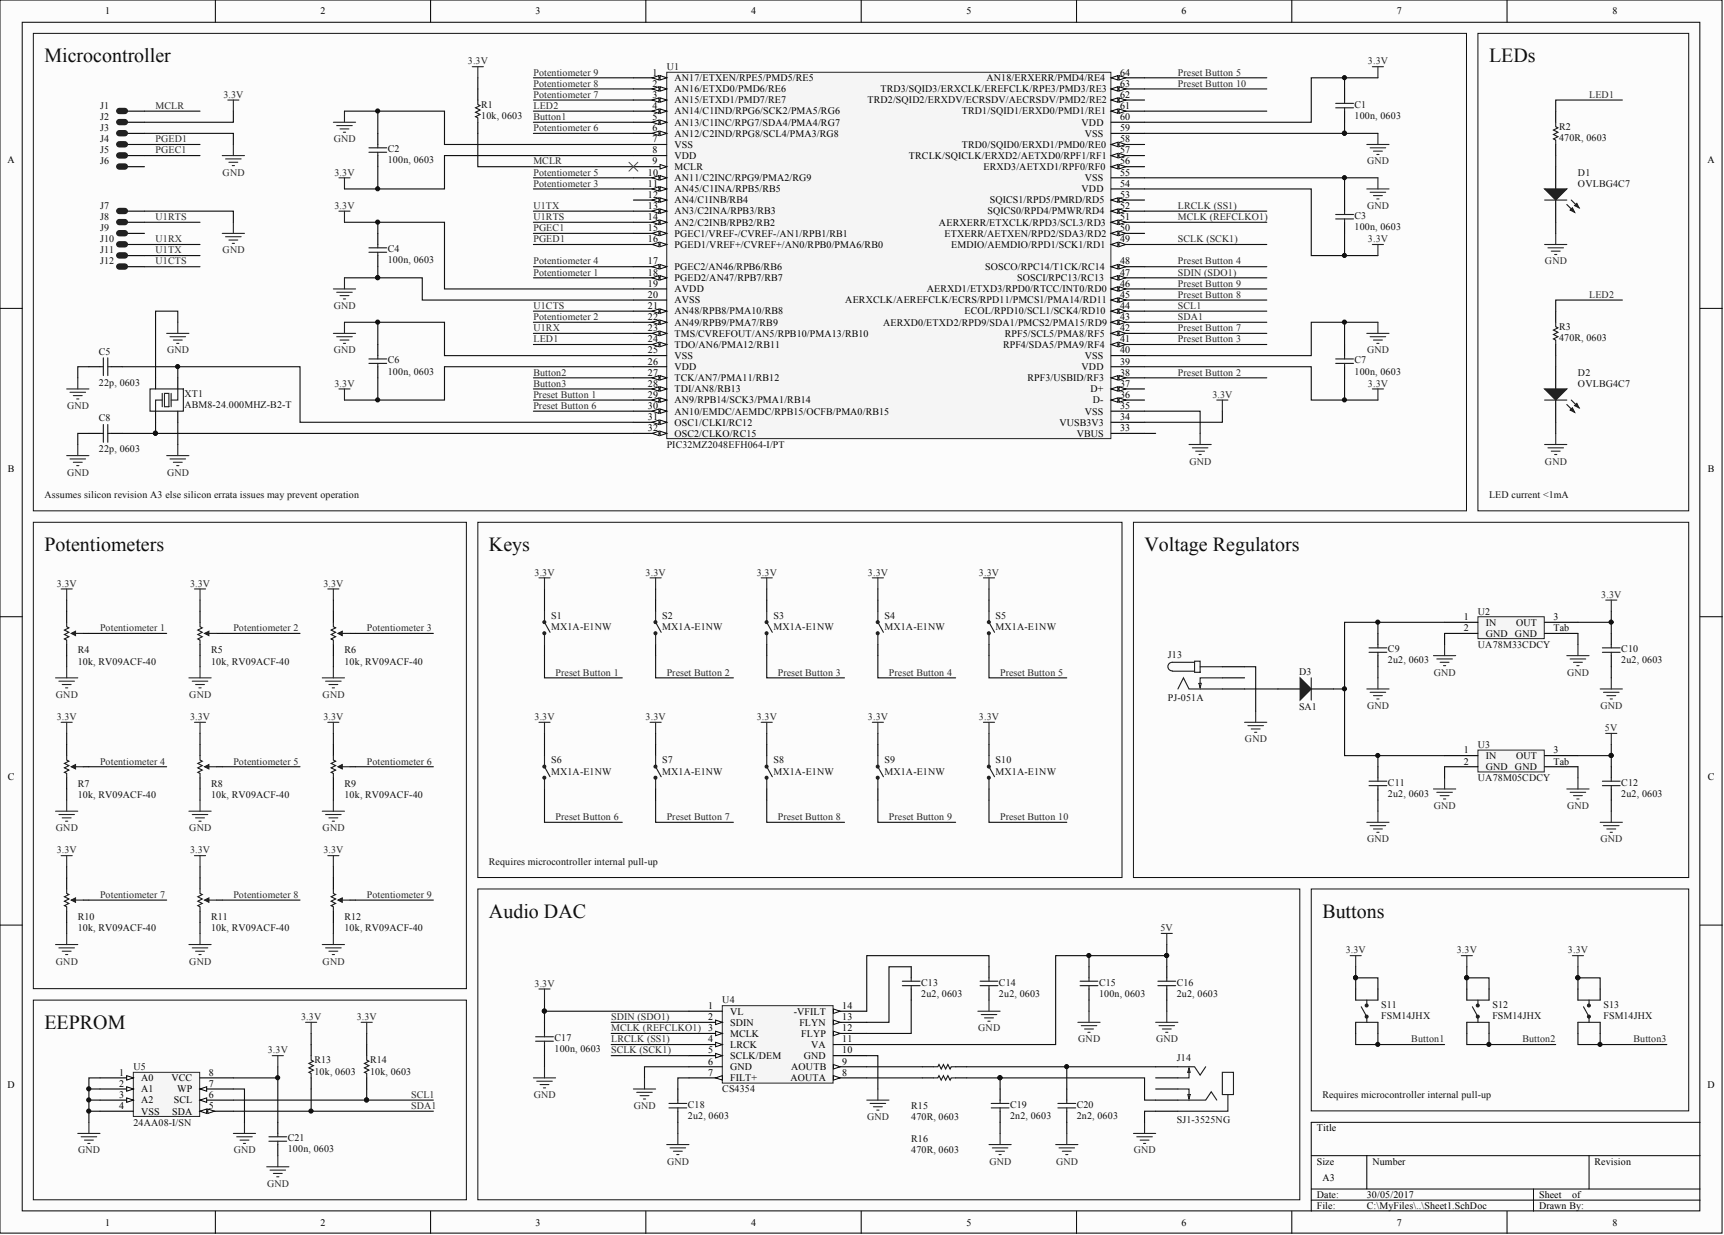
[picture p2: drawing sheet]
<svg xmlns="http://www.w3.org/2000/svg" width="393mm" height="282mm" viewBox="0 0 393 282" stroke-linecap="round" stroke-linejoin="round" font-family="sans-serif">
<defs><g id="words">
<g font-size="4.6" fill="#0e0e0e">
<text x="10.1" y="14.2">Microcontroller</text>
<text x="339.7" y="14.2">LEDs</text>
<text x="10.1" y="125.8">Potentiometers</text>
<text x="111.6" y="125.8">Keys</text>
<text x="261.1" y="125.8">Voltage Regulators</text>
<text x="111.6" y="209.5">Audio DAC</text>
<text x="301.7" y="209.5">Buttons</text>
<text x="10.1" y="234.9">EEPROM</text>
</g>
<g font-size="2.3">
<text x="24" y="3.3">1</text>
<text x="73.1" y="3.3">2</text>
<text x="122.2" y="3.3">3</text>
<text x="171.4" y="3.3">4</text>
<text x="220.5" y="3.3">5</text>
<text x="269.6" y="3.3">6</text>
<text x="318.7" y="3.3">7</text>
<text x="367.9" y="3.3">8</text>
<text x="148.9" y="17.3">1</text>
<text x="255.6" y="17.3">64</text>
<text x="148.9" y="19.8">2</text>
<text x="148.9" y="22.3">3</text>
<text x="153.9" y="18.5">AN17/ETXEN/RPE5/PMD5/RE5</text>
<text x="153.9" y="21.1">AN16/ETXD0/PMD6/RE6</text>
<text x="153.9" y="23.6">AN15/ETXD1/PMD7/RE7</text>
<text x="197.9" y="23.6">TRD2/SQID2/ERXDV/ECRSDV/AECRSDV/PMD2/RE2</text>
<text x="200.9" y="21.1">TRD3/SQID3/ERXCLK/EREFCLK/RPE3/PMD3/RE3</text>
<text x="225.1" y="18.5">AN18/ERXERR/PMD4/RE4</text>
<text x="255.6" y="22.3">62</text>
<text x="255.6" y="19.8">63</text>
<text x="148.9" y="24.9">4</text>
<text x="148.9" y="27.4">5</text>
<text x="148.9" y="29.9">6</text>
<text x="153.9" y="26.1">AN14/C1IND/RPG6/SCK2/PMA5/RG6</text>
<text x="153.9" y="28.7">AN13/C1INC/RPG7/SDA4/PMA4/RG7</text>
<text x="219.5" y="26.1">TRD1/SQID1/ERXD0/PMD1/RE1</text>
<text x="246.8" y="28.7">VDD</text>
<text x="255.6" y="29.9">59</text>
<text x="255.6" y="27.4">60</text>
<text x="255.6" y="24.9">61</text>
<text x="148.9" y="32.5">7</text>
<text x="148.9" y="35">8</text>
<text x="153.9" y="31.2">AN12/C2IND/RPG8/SCL4/PMA3/RG8</text>
<text x="153.9" y="33.7">VSS</text>
<text x="219.5" y="33.7">TRD0/SQID0/ERXD1/PMD0/RE0</text>
<text x="247.5" y="31.2">VSS</text>
<text x="255.6" y="35">57</text>
<text x="255.6" y="32.5">58</text>
<text x="1.7" y="37.2">A</text>
<text x="147.8" y="40.1">10</text>
<text x="148.9" y="37.5">9</text>
<text x="153.9" y="36.3">VDD</text>
<text x="153.9" y="38.8">MCLR</text>
<text x="153.9" y="41.3">AN11/C2INC/RPG9/PMA2/RG9</text>
<text x="207.4" y="36.3">TRCLK/SQICLK/ERXD2/AETXD0/RPF1/RF1</text>
<text x="224.4" y="38.8">ERXD3/AETXD1/RPF0/RF0</text>
<text x="247.5" y="41.3">VSS</text>
<text x="255.6" y="40.1">55</text>
<text x="255.6" y="37.5">56</text>
<text x="389.6" y="37.2">A</text>
<text x="147.8" y="42.6">11</text>
<text x="147.8" y="45.2">12</text>
<text x="147.8" y="47.7">13</text>
<text x="153.9" y="43.9">AN45/C1INA/RPB5/RB5</text>
<text x="153.9" y="46.4">AN4/C1INB/RB4</text>
<text x="225.8" y="46.4">SQICS1/RPD5/PMRD/RD5</text>
<text x="246.8" y="43.9">VDD</text>
<text x="255.6" y="47.7">52</text>
<text x="255.6" y="45.2">53</text>
<text x="255.6" y="42.6">54</text>
<text x="147.8" y="50.2">14</text>
<text x="147.8" y="52.8">15</text>
<text x="153.9" y="49">AN3/C2INA/RPB3/RB3</text>
<text x="153.9" y="51.5">AN2/C2INB/RPB2/RB2</text>
<text x="214.2" y="51.5">AERXERR/ETXCLK/RPD3/SCL3/RD3</text>
<text x="225.3" y="49">SQICS0/RPD4/PMWR/RD4</text>
<text x="255.6" y="52.8">50</text>
<text x="255.6" y="50.2">51</text>
<text x="147.8" y="55.3">16</text>
<text x="153.9" y="54">PGEC1/VREF-/CVREF-/AN1/RPB1/RB1</text>
<text x="153.9" y="56.6">PGED1/VREF+/CVREF+/AN0/RPB0/PMA6/RB0</text>
<text x="215.5" y="54">ETXERR/AETXEN/RPD2/SDA3/RD2</text>
<text x="217" y="56.6">EMDIO/AEMDIO/RPD1/SCK1/RD1</text>
<text x="255.6" y="55.3">49</text>
<text x="147.8" y="60.4">17</text>
<text x="147.8" y="62.9">18</text>
<text x="147.8" y="65.4">19</text>
<text x="153.9" y="61.6">PGEC2/AN46/RPB6/RB6</text>
<text x="153.9" y="64.2">PGED2/AN47/RPB7/RB7</text>
<text x="224.8" y="61.6">SOSCO/RPC14/T1CK/RC14</text>
<text x="232.1" y="64.2">SOSCI/RPC13/RC13</text>
<text x="255.6" y="65.4">46</text>
<text x="255.6" y="62.9">47</text>
<text x="255.6" y="60.4">48</text>
<text x="147.8" y="68">20</text>
<text x="147.8" y="70.5">21</text>
<text x="153.9" y="66.7">AVDD</text>
<text x="153.9" y="69.2">AVSS</text>
<text x="153.9" y="71.8">AN48/RPB8/PMA10/RB8</text>
<text x="192.9" y="69.2">AERXCLK/AEREFCLK/ECRS/RPD11/PMCS1/PMA14/RD11</text>
<text x="211.4" y="66.7">AERXD1/ETXD3/RPD0/RTCC/INT0/RD0</text>
<text x="220.1" y="71.8">ECOL/RPD10/SCL1/SCK4/RD10</text>
<text x="255.6" y="70.5">44</text>
<text x="255.6" y="68">45</text>
<text x="147.8" y="73">22</text>
<text x="147.8" y="75.6">23</text>
<text x="153.9" y="74.3">AN49/RPB9/PMA7/RB9</text>
<text x="153.9" y="76.9">TMS/CVREFOUT/AN5/RPB10/PMA13/RB10</text>
<text x="201.5" y="74.3">AERXD0/ETXD2/RPD9/SDA1/PMCS2/PMA15/RD9</text>
<text x="229.3" y="76.9">RPF5/SCL5/PMA8/RF5</text>
<text x="255.6" y="75.6">42</text>
<text x="255.6" y="73">43</text>
<text x="147.8" y="78.1">24</text>
<text x="147.8" y="80.7">25</text>
<text x="147.8" y="83.2">26</text>
<text x="153.9" y="79.4">TDO/AN6/PMA12/RB11</text>
<text x="153.9" y="81.9">VSS</text>
<text x="228.9" y="79.4">RPF4/SDA5/PMA9/RF4</text>
<text x="247.5" y="81.9">VSS</text>
<text x="255.6" y="83.2">39</text>
<text x="255.6" y="80.7">40</text>
<text x="255.6" y="78.1">41</text>
<text x="147.8" y="85.7">27</text>
<text x="147.8" y="88.3">28</text>
<text x="153.9" y="84.5">VDD</text>
<text x="153.9" y="87">TCK/AN7/PMA11/RB12</text>
<text x="153.9" y="89.5">TDI/AN8/RB13</text>
<text x="234.4" y="87">RPF3/USBID/RF3</text>
<text x="246.8" y="84.5">VDD</text>
<text x="248.8" y="89.5">D+</text>
<text x="255.6" y="88.3">37</text>
<text x="255.6" y="85.7">38</text>
<text x="147.8" y="90.8">29</text>
<text x="147.8" y="93.3">30</text>
<text x="147.8" y="95.9">31</text>
<text x="153.9" y="92.1">AN9/RPB14/SCK3/PMA1/RB14</text>
<text x="153.9" y="94.6">AN10/EMDC/AEMDC/RPB15/OCFB/PMA0/RB15</text>
<text x="247.5" y="94.6">VSS</text>
<text x="249.3" y="92.1">D-</text>
<text x="255.6" y="95.9">34</text>
<text x="255.6" y="93.3">35</text>
<text x="255.6" y="90.8">36</text>
<text x="147.8" y="98.4">32</text>
<text x="153.9" y="97.1">OSC1/CLKI/RC12</text>
<text x="153.9" y="99.7">OSC2/CLKO/RC15</text>
<text x="241.7" y="97.1">VUSB3V3</text>
<text x="245.7" y="99.7">VBUS</text>
<text x="255.6" y="98.4">33</text>
<text x="1.8" y="107.6">B</text>
<text x="389.7" y="107.6">B</text>
<text x="334" y="141.5">1</text>
<text x="339" y="142.8">IN</text>
<text x="345.9" y="142.8">OUT</text>
<text x="354.4" y="141.5">3</text>
<text x="334" y="144.1">2</text>
<text x="339" y="145.3">GND</text>
<text x="345.7" y="145.3">GND</text>
<text x="354.4" y="144.1">Tab</text>
<text x="334" y="172">1</text>
<text x="339" y="173.2">IN</text>
<text x="345.9" y="173.2">OUT</text>
<text x="354.4" y="172">3</text>
<text x="1.8" y="178">C</text>
<text x="334" y="174.5">2</text>
<text x="339" y="175.8">GND</text>
<text x="345.7" y="175.8">GND</text>
<text x="354.4" y="174.5">Tab</text>
<text x="389.7" y="178">C</text>
<text x="161.6" y="230.3">1</text>
<text x="161.6" y="232.8">2</text>
<text x="166.6" y="231.6">VL</text>
<text x="181.1" y="231.6">-VFILT</text>
<text x="192.2" y="232.8">13</text>
<text x="192.2" y="230.3">14</text>
<text x="161.6" y="235.4">3</text>
<text x="161.6" y="237.9">4</text>
<text x="166.6" y="234.1">SDIN</text>
<text x="166.6" y="236.6">MCLK</text>
<text x="166.6" y="239.2">LRCK</text>
<text x="182.4" y="234.1">FLYN</text>
<text x="182.8" y="236.6">FLYP</text>
<text x="185.1" y="239.2">VA</text>
<text x="192.2" y="237.9">11</text>
<text x="192.2" y="235.4">12</text>
<text x="27.2" y="245.5">1</text>
<text x="47.7" y="245.5">8</text>
<text x="161.6" y="240.4">5</text>
<text x="161.6" y="243">6</text>
<text x="161.6" y="245.5">7</text>
<text x="166.6" y="241.7">SCLK/DEM</text>
<text x="166.6" y="244.2">GND</text>
<text x="180.5" y="244.2">AOUTB</text>
<text x="183.4" y="241.7">GND</text>
<text x="192.2" y="245.5">8</text>
<text x="192.2" y="243">9</text>
<text x="192.2" y="240.4">10</text>
<text x="1.7" y="248.4">D</text>
<text x="27.2" y="248">2</text>
<text x="27.2" y="250.6">3</text>
<text x="32.2" y="246.8">A0</text>
<text x="32.2" y="249.3">A1</text>
<text x="32.2" y="251.8">A2</text>
<text x="39.1" y="246.8">VCC</text>
<text x="39.6" y="251.8">SCL</text>
<text x="40.4" y="249.3">WP</text>
<text x="47.7" y="250.6">6</text>
<text x="47.7" y="248">7</text>
<text x="166.6" y="246.8">FILT+</text>
<text x="180.3" y="246.8">AOUTA</text>
<text x="389.6" y="248.4">D</text>
<text x="27.2" y="253.1">4</text>
<text x="32.2" y="254.4">VSS</text>
<text x="39.3" y="254.4">SDA</text>
<text x="47.7" y="253.1">5</text>
<text x="300.4" y="258.2">Title</text>
<text x="300.4" y="265.8">Size</text>
<text x="301.7" y="269.6">A3</text>
<text x="313.1" y="265.8">Number</text>
<text x="363.8" y="265.8">Revision</text>
<text x="300.4" y="273.4">Date:</text>
<text x="300.4" y="275.9">File:</text>
<text x="311.8" y="273.4">30/05/2017</text>
<text x="311.8" y="275.9">C:\MyFiles\..\Sheet1.SchDoc</text>
<text x="351.1" y="273.4">Sheet</text>
<text x="351.1" y="275.9">Drawn By:</text>
<text x="358.7" y="273.4">of</text>
<text x="24" y="279.7">1</text>
<text x="73.1" y="279.7">2</text>
<text x="122.2" y="279.7">3</text>
<text x="171.4" y="279.7">4</text>
<text x="220.5" y="279.7">5</text>
<text x="269.6" y="279.7">6</text>
<text x="318.7" y="279.7">7</text>
<text x="367.9" y="279.7">8</text>
</g>
<g font-size="2.3" fill="#262626">
<text x="106.7" y="14.7">3.3V</text>
<text x="121.7" y="17.3">Potentiometer 9</text>
<text x="268.7" y="17.3">Preset Button 5</text>
<text x="312.1" y="14.7">3.3V</text>
<text x="51" y="22.3">3.3V</text>
<text x="121.7" y="19.8">Potentiometer 8</text>
<text x="121.7" y="22.3">Potentiometer 7</text>
<text x="268.7" y="19.8">Preset Button 10</text>
<text x="362.6" y="22.3">LED1</text>
<text x="35.5" y="24.9">MCLR</text>
<text x="121.7" y="29.9">Potentiometer 6</text>
<text x="121.7" y="24.9">LED2</text>
<text x="121.7" y="27.4">Button1</text>
<text x="35.5" y="32.5">PGED1</text>
<text x="35.5" y="35">PGEC1</text>
<text x="76.1" y="32.5">GND</text>
<text x="50.8" y="40.1">GND</text>
<text x="76.3" y="40.1">3.3V</text>
<text x="121.7" y="40.1">Potentiometer 5</text>
<text x="121.7" y="37.5">MCLR</text>
<text x="311.9" y="37.5">GND</text>
<text x="76.3" y="47.7">3.3V</text>
<text x="121.7" y="42.6">Potentiometer 3</text>
<text x="121.7" y="47.7">U1TX</text>
<text x="268.7" y="47.7">LRCLK (SS1)</text>
<text x="311.9" y="47.7">GND</text>
<text x="35.5" y="50.2">U1RTS</text>
<text x="121.7" y="52.8">PGEC1</text>
<text x="121.7" y="50.2">U1RTS</text>
<text x="268.7" y="50.2">MCLK (REFCLKO1)</text>
<text x="35.5" y="55.3">U1RX</text>
<text x="35.5" y="57.8">U1TX</text>
<text x="50.8" y="57.8">GND</text>
<text x="121.7" y="55.3">PGED1</text>
<text x="268.7" y="55.3">SCLK (SCK1)</text>
<text x="312.1" y="55.3">3.3V</text>
<text x="35.5" y="60.4">U1CTS</text>
<text x="121.7" y="60.4">Potentiometer 4</text>
<text x="121.7" y="62.9">Potentiometer 1</text>
<text x="268.7" y="62.9">SDIN (SDO1)</text>
<text x="268.7" y="60.4">Preset Button 4</text>
<text x="268.7" y="65.4">Preset Button 9</text>
<text x="352.5" y="60.4">GND</text>
<text x="76.1" y="70.5">GND</text>
<text x="121.7" y="70.5">U1CTS</text>
<text x="268.7" y="70.5">SCL1</text>
<text x="268.7" y="68">Preset Button 8</text>
<text x="362.6" y="68">LED2</text>
<text x="121.7" y="73">Potentiometer 2</text>
<text x="121.7" y="75.6">U1RX</text>
<text x="268.7" y="73">SDA1</text>
<text x="268.7" y="75.6">Preset Button 7</text>
<text x="38.1" y="80.7">GND</text>
<text x="76.1" y="80.7">GND</text>
<text x="121.7" y="78.1">LED1</text>
<text x="268.7" y="78.1">Preset Button 3</text>
<text x="311.9" y="80.7">GND</text>
<text x="76.3" y="88.3">3.3V</text>
<text x="121.7" y="88.3">Button3</text>
<text x="121.7" y="85.7">Button2</text>
<text x="268.7" y="85.7">Preset Button 2</text>
<text x="312.1" y="88.3">3.3V</text>
<text x="15.3" y="93.3">GND</text>
<text x="121.7" y="93.3">Preset Button 6</text>
<text x="121.7" y="90.8">Preset Button 1</text>
<text x="276.6" y="90.8">3.3V</text>
<text x="271.4" y="106">GND</text>
<text x="352.5" y="106">GND</text>
<text x="15.3" y="108.6">GND</text>
<text x="38.1" y="108.6">GND</text>
<text x="122" y="131.4">3.3V</text>
<text x="147.3" y="131.4">3.3V</text>
<text x="172.7" y="131.4">3.3V</text>
<text x="198" y="131.4">3.3V</text>
<text x="223.4" y="131.4">3.3V</text>
<text x="12.9" y="133.9">3.3V</text>
<text x="43.4" y="133.9">3.3V</text>
<text x="73.8" y="133.9">3.3V</text>
<text x="365.3" y="136.5">3.3V</text>
<text x="22.8" y="144.1">Potentiometer 1</text>
<text x="53.2" y="144.1">Potentiometer 2</text>
<text x="83.7" y="144.1">Potentiometer 3</text>
<text x="126.8" y="154.2">Preset Button 1</text>
<text x="152.1" y="154.2">Preset Button 2</text>
<text x="177.5" y="154.2">Preset Button 3</text>
<text x="202.8" y="154.2">Preset Button 4</text>
<text x="228.2" y="154.2">Preset Button 5</text>
<text x="327.1" y="154.2">GND</text>
<text x="357.6" y="154.2">GND</text>
<text x="12.8" y="159.3">GND</text>
<text x="43.2" y="159.3">GND</text>
<text x="73.6" y="159.3">GND</text>
<text x="311.9" y="161.8">GND</text>
<text x="365.2" y="161.8">GND</text>
<text x="12.9" y="164.3">3.3V</text>
<text x="43.4" y="164.3">3.3V</text>
<text x="73.8" y="164.3">3.3V</text>
<text x="122" y="164.3">3.3V</text>
<text x="147.3" y="164.3">3.3V</text>
<text x="172.7" y="164.3">3.3V</text>
<text x="198" y="164.3">3.3V</text>
<text x="223.4" y="164.3">3.3V</text>
<text x="366.2" y="166.9">5V</text>
<text x="284" y="169.4">GND</text>
<text x="22.8" y="174.5">Potentiometer 4</text>
<text x="53.2" y="174.5">Potentiometer 5</text>
<text x="83.7" y="174.5">Potentiometer 6</text>
<text x="327.1" y="184.6">GND</text>
<text x="357.6" y="184.6">GND</text>
<text x="12.8" y="189.7">GND</text>
<text x="43.2" y="189.7">GND</text>
<text x="73.6" y="189.7">GND</text>
<text x="126.8" y="187.2">Preset Button 6</text>
<text x="152.1" y="187.2">Preset Button 7</text>
<text x="177.5" y="187.2">Preset Button 8</text>
<text x="202.8" y="187.2">Preset Button 9</text>
<text x="228.2" y="187.2">Preset Button 10</text>
<text x="12.9" y="194.8">3.3V</text>
<text x="43.4" y="194.8">3.3V</text>
<text x="73.8" y="194.8">3.3V</text>
<text x="311.9" y="192.2">GND</text>
<text x="365.2" y="192.2">GND</text>
<text x="22.8" y="204.9">Potentiometer 7</text>
<text x="53.2" y="204.9">Potentiometer 8</text>
<text x="83.7" y="204.9">Potentiometer 9</text>
<text x="264.8" y="212.5">5V</text>
<text x="12.8" y="220.1">GND</text>
<text x="43.2" y="220.1">GND</text>
<text x="73.6" y="220.1">GND</text>
<text x="307" y="217.6">3.3V</text>
<text x="332.4" y="217.6">3.3V</text>
<text x="357.7" y="217.6">3.3V</text>
<text x="122" y="225.2">3.3V</text>
<text x="68.7" y="232.8">3.3V</text>
<text x="81.4" y="232.8">3.3V</text>
<text x="139.4" y="232.8">SDIN (SDO1)</text>
<text x="139.4" y="235.4">MCLK (REFCLKO1)</text>
<text x="139.4" y="237.9">LRCLK (SS1)</text>
<text x="223.2" y="235.4">GND</text>
<text x="246" y="237.9">GND</text>
<text x="263.8" y="237.9">GND</text>
<text x="322" y="237.9">Button1</text>
<text x="347.3" y="237.9">Button2</text>
<text x="372.7" y="237.9">Button3</text>
<text x="61.1" y="240.4">3.3V</text>
<text x="139.4" y="240.4">SCLK (SCK1)</text>
<text x="93.8" y="250.6">SCL1</text>
<text x="121.8" y="250.6">GND</text>
<text x="93.8" y="253.1">SDA1</text>
<text x="144.6" y="253.1">GND</text>
<text x="197.8" y="255.6">GND</text>
<text x="17.8" y="263.3">GND</text>
<text x="53.3" y="263.3">GND</text>
<text x="258.7" y="263.3">GND</text>
<text x="152.2" y="265.8">GND</text>
<text x="225.7" y="265.8">GND</text>
<text x="240.9" y="265.8">GND</text>
<text x="60.9" y="270.9">GND</text>
</g>
<g font-size="2.3" fill="#0e0e0e">
<text x="152.1" y="16">U1</text>
<text x="22.8" y="24.9">J1</text>
<text x="22.8" y="27.4">J2</text>
<text x="22.8" y="29.9">J3</text>
<text x="109.8" y="24.6">R1</text>
<text x="109.8" y="27.1">10k, 0603</text>
<text x="309.1" y="24.6">C1</text>
<text x="309.1" y="27.1">100n, 0603</text>
<text x="355.7" y="29.7">R2</text>
<text x="22.8" y="32.5">J4</text>
<text x="22.8" y="35">J5</text>
<text x="88.5" y="34.8">C2</text>
<text x="355.7" y="32.2">470R, 0603</text>
<text x="22.8" y="37.5">J6</text>
<text x="88.5" y="37.3">100n, 0603</text>
<text x="360" y="40.1">D1</text>
<text x="22.8" y="47.7">J7</text>
<text x="360" y="42.6">OVLBG4C7</text>
<text x="22.8" y="50.2">J8</text>
<text x="22.8" y="52.8">J9</text>
<text x="309.1" y="50">C3</text>
<text x="309.1" y="52.5">100n, 0603</text>
<text x="22.8" y="55.3">J10</text>
<text x="22.8" y="57.8">J11</text>
<text x="88.5" y="57.6">C4</text>
<text x="22.8" y="60.4">J12</text>
<text x="88.5" y="60.1">100n, 0603</text>
<text x="355.7" y="75.3">R3</text>
<text x="355.7" y="77.9">470R, 0603</text>
<text x="22.6" y="80.9">C5</text>
<text x="88.5" y="82.9">C6</text>
<text x="309.1" y="82.9">C7</text>
<text x="22.6" y="88">22p, 0603</text>
<text x="88.5" y="85.5">100n, 0603</text>
<text x="309.1" y="85.5">100n, 0603</text>
<text x="360" y="85.7">D2</text>
<text x="360" y="88.3">OVLBG4C7</text>
<text x="42.1" y="90.5">XT1</text>
<text x="42.1" y="93.1">ABM8-24.000MHZ-B2-T</text>
<text x="22.6" y="96.1">C8</text>
<text x="22.6" y="103.2">22p, 0603</text>
<text x="152.1" y="102.2">PIC32MZ2048EFH064-I/PT</text>
<text x="10.1" y="113.6">Assumes silicon revision A3 else silicon errata issues may prevent operation</text>
<text x="339.7" y="113.6">LED current &lt;1mA</text>
<text x="125.8" y="141.3">S1</text>
<text x="125.8" y="143.8">MX1A-E1NW</text>
<text x="151.1" y="141.3">S2</text>
<text x="151.1" y="143.8">MX1A-E1NW</text>
<text x="176.5" y="141.3">S3</text>
<text x="176.5" y="143.8">MX1A-E1NW</text>
<text x="201.8" y="141.3">S4</text>
<text x="201.8" y="143.8">MX1A-E1NW</text>
<text x="227.2" y="141.3">S5</text>
<text x="227.2" y="143.8">MX1A-E1NW</text>
<text x="337.2" y="140.3">U2</text>
<text x="17.7" y="149.1">R4</text>
<text x="48.2" y="149.1">R5</text>
<text x="78.6" y="149.1">R6</text>
<text x="316.7" y="148.9">C9</text>
<text x="337.2" y="147.9">UA78M33CDCY</text>
<text x="369.9" y="148.9">C10</text>
<text x="17.7" y="151.7">10k, RV09ACF-40</text>
<text x="48.2" y="151.7">10k, RV09ACF-40</text>
<text x="78.6" y="151.7">10k, RV09ACF-40</text>
<text x="266.5" y="150.1">J13</text>
<text x="296.4" y="153.9">D3</text>
<text x="316.7" y="151.4">2u2, 0603</text>
<text x="369.9" y="151.4">2u2, 0603</text>
<text x="266.5" y="160">PJ-051A</text>
<text x="296.4" y="162.1">SA1</text>
<text x="337.2" y="170.7">U3</text>
<text x="17.7" y="179.6">R7</text>
<text x="48.2" y="179.6">R8</text>
<text x="78.6" y="179.6">R9</text>
<text x="125.8" y="174.2">S6</text>
<text x="125.8" y="176.8">MX1A-E1NW</text>
<text x="151.1" y="174.2">S7</text>
<text x="151.1" y="176.8">MX1A-E1NW</text>
<text x="176.5" y="174.2">S8</text>
<text x="176.5" y="176.8">MX1A-E1NW</text>
<text x="201.8" y="174.2">S9</text>
<text x="201.8" y="176.8">MX1A-E1NW</text>
<text x="227.2" y="174.2">S10</text>
<text x="227.2" y="176.8">MX1A-E1NW</text>
<text x="316.7" y="179.3">C11</text>
<text x="337.2" y="178.3">UA78M05CDCY</text>
<text x="369.9" y="179.3">C12</text>
<text x="17.7" y="182.1">10k, RV09ACF-40</text>
<text x="48.2" y="182.1">10k, RV09ACF-40</text>
<text x="78.6" y="182.1">10k, RV09ACF-40</text>
<text x="316.7" y="181.8">2u2, 0603</text>
<text x="369.9" y="181.8">2u2, 0603</text>
<text x="111.6" y="197.3">Requires microcontroller internal pull-up</text>
<text x="17.7" y="210">R10</text>
<text x="48.2" y="210">R11</text>
<text x="78.6" y="210">R12</text>
<text x="17.7" y="212.5">10k, RV09ACF-40</text>
<text x="48.2" y="212.5">10k, RV09ACF-40</text>
<text x="78.6" y="212.5">10k, RV09ACF-40</text>
<text x="210.2" y="225">C13</text>
<text x="210.2" y="227.5">2u2, 0603</text>
<text x="227.9" y="225">C14</text>
<text x="227.9" y="227.5">2u2, 0603</text>
<text x="250.7" y="225">C15</text>
<text x="250.7" y="227.5">100n, 0603</text>
<text x="268.5" y="225">C16</text>
<text x="268.5" y="227.5">2u2, 0603</text>
<text x="164.8" y="229">U4</text>
<text x="315.1" y="230">S11</text>
<text x="315.1" y="232.6">FSM14JHX</text>
<text x="340.5" y="230">S12</text>
<text x="340.5" y="232.6">FSM14JHX</text>
<text x="365.9" y="230">S13</text>
<text x="365.9" y="232.6">FSM14JHX</text>
<text x="126.5" y="237.6">C17</text>
<text x="30.4" y="244.2">U5</text>
<text x="71.8" y="242.7">R13</text>
<text x="71.8" y="245.3">10k, 0603</text>
<text x="84.4" y="242.7">R14</text>
<text x="84.4" y="245.3">10k, 0603</text>
<text x="126.5" y="240.2">100n, 0603</text>
<text x="268.5" y="242.2">J14</text>
<text x="164.8" y="249.3">CS4354</text>
<text x="301.7" y="250.6">Requires microcontroller internal pull-up</text>
<text x="30.4" y="256.9">24AA08-I/SN</text>
<text x="156.9" y="252.9">C18</text>
<text x="156.9" y="255.4">2u2, 0603</text>
<text x="207.9" y="253.1">R15</text>
<text x="207.9" y="255.6">470R, 0603</text>
<text x="230.5" y="252.9">C19</text>
<text x="230.5" y="255.4">2n2, 0603</text>
<text x="245.7" y="252.9">C20</text>
<text x="245.7" y="255.4">2n2, 0603</text>
<text x="268.5" y="256.4">SJ1-3525NG</text>
<text x="65.7" y="260.5">C21</text>
<text x="65.7" y="263">100n, 0603</text>
<text x="207.9" y="260.7">R16</text>
<text x="207.9" y="263.3">470R, 0603</text>
</g>
</g></defs>
<g fill="#fcfcfc" stroke="#000" stroke-width=".23">
<path d="M0 0h392.9v281.4h-392.9z"/>
<path d="M5.1 5.1h382.7v271.3h-382.7z"/>
</g>
<g fill="none" stroke="#000" stroke-width=".23">
<path d="M49.1 0v5.1M98.2 0v5.1M147.4 0v5.1M196.5 0v5.1M245.6 0v5.1M294.7 0v5.1M343.8 0v5.1M0 70.4h5.1M387.9 70.4h5.1M0 140.8h5.1M387.9 140.8h5.1M0 211.1h5.1"/>
<path d="M387.9 211.1h5.1M387.9 256.2h-88.7v20.2M49.1 276.4v5.1M98.2 276.4v5.1M147.4 276.4v5.1M196.5 276.4v5.1M245.6 276.4v5.1M294.7 276.4v5.1M299.2 263.8h88.7M299.2 271.4h88.7M299.2 273.9h88.7M311.8 263.8v7.6"/>
<path d="M343.8 276.4v5.1M349.9 271.4v5M362.6 263.8v7.6"/>
</g>
<g fill="none" stroke="#000" stroke-width=".25">
<path d="M355 25.4v2.5M355 33v2.5M355 38v5.1M355 45.7v5M355 71v2.6M355 78.6v2.6M355 83.7v5.1M355 91.3v5.1M15.2 139.5v2.5M45.6 139.5v2.5M76.1 139.5v2.5M124.2 137v2.5"/>
<path d="M149.6 137v2.5M174.9 137v2.5M200.3 137v2.5M225.6 137v2.5M15.2 147.1v2.5M19 144.6h1.3M45.6 147.1v2.5M49.4 144.6h1.3M76.1 147.1v2.5M79.9 144.6h1.2M124.2 147.1v2.5M149.6 147.1v2.5"/>
<path d="M174.9 147.1v2.5M200.3 147.1v2.5M225.6 147.1v2.5M15.2 169.9v2.6M15.2 177.5v2.6M19 175h1.3M45.6 169.9v2.6M45.6 177.5v2.6M49.4 175h1.3M76.1 169.9v2.6M76.1 177.5v2.6M79.9 175h1.2"/>
<path d="M124.2 169.9v2.6M149.6 169.9v2.6M174.9 169.9v2.6M200.3 169.9v2.6M225.6 169.9v2.6M124.2 180.1v2.5M149.6 180.1v2.5M174.9 180.1v2.5M200.3 180.1v2.5M225.6 180.1v2.5M15.2 200.4v2.5M15.2 208v2.5"/>
<path d="M19 205.4h1.3M45.6 200.4v2.5M45.6 208v2.5M49.4 205.4h1.3M76.1 200.4v2.5M76.1 208v2.5M79.9 205.4h1.2M309.3 225.7v2.6M309.3 233.3v2.6M314.4 225.7v2.6M314.4 233.3v2.6M334.7 225.7v2.6"/>
<path d="M334.7 233.3v2.6M339.7 225.7v2.6M339.7 233.3v2.6M360 225.7v2.6M360 233.3v2.6M365.1 225.7v2.6M365.1 233.3v2.6"/>
</g>
<g fill="none" stroke="#1c1c1c" stroke-width=".25">
<path d="M355 27.9v1l.5 .3-1.1 .5 1.1 .5-1.1 .5 1.1 .5-1.1 .5 .6 .3v1M352.4 45.7h5.1M357.5 46.7l1.8 1.7M358.5 45.7l1.8 1.7M355 73.6v1l.5 .2-1.1 .5 1.1 .5-1.1 .5 1.1 .6-1.1 .5 .6 .2v1M352.4 91.3h5.1M357.5 92.3l1.8 1.8M358.5 91.3l1.8 1.8M124.2 139.5v2.5l1.3 2.3M149.6 139.5v2.5l1.3 2.3M174.9 139.5v2.5l1.3 2.3M200.3 139.5v2.5l1.3 2.3"/>
<path d="M225.6 139.5v2.5l1.3 2.3M15.2 142v1l.5 .3-1 .5 1 .5-1 .5 1 .5-1 .5 .5 .3v1M16.5 144.6h2.5M45.6 142v1l.5 .3-1 .5 1 .5-1 .5 1 .5-1 .5 .5 .3v1M46.9 144.6h2.5M76.1 142v1l.5 .3-1 .5 1 .5-1 .5 1 .5-1 .5 .5 .3v1M77.3 144.6h2.6M124.2 144.6v2.5M149.6 144.6v2.5M174.9 144.6v2.5M200.3 144.6v2.5M225.6 144.6v2.5"/>
<path d="M15.2 172.5v1l.5 .2-1 .5 1 .5-1 .6 1 .5-1 .5 .5 .2v1M16.5 175h2.5M45.6 172.5v1l.5 .2-1 .5 1 .5-1 .6 1 .5-1 .5 .5 .2v1M46.9 175h2.5M76.1 172.5v1l.5 .2-1 .5 1 .5-1 .6 1 .5-1 .5 .5 .2v1M77.3 175h2.6M124.2 172.5v2.5l1.3 2.3M124.2 177.5v2.6M149.6 172.5v2.5l1.3 2.3M149.6 177.5v2.6M174.9 172.5v2.5l1.3 2.3M174.9 177.5v2.6"/>
<path d="M200.3 172.5v2.5l1.3 2.3M200.3 177.5v2.6M225.6 172.5v2.5l1.3 2.3M225.6 177.5v2.6M15.2 202.9v1l.5 .3-1 .5 1 .5-1 .5 1 .5-1 .5 .5 .3v1M16.5 205.4h2.5M45.6 202.9v1l.5 .3-1 .5 1 .5-1 .5 1 .5-1 .5 .5 .3v1M46.9 205.4h2.5M76.1 202.9v1l.5 .3-1 .5 1 .5-1 .5 1 .5-1 .5 .5 .3v1M77.3 205.4h2.6M309.3 233.3h5.1M309.3 228.3h5.1"/>
<path d="M310.6 229.8l1.2 2.3v1.2M311.8 228.3v1.2M334.7 233.3h5M334.7 228.3h5M335.9 229.8l1.3 2.3v1.2M337.2 228.3v1.2M360 233.3h5.1M360 228.3h5.1M361.3 229.8l1.3 2.3v1.2M362.6 228.3v1.2"/>
</g>
<g fill="#1c1c1c" stroke="#1c1c1c" stroke-width=".23">
<path d="M77.1 144.6l1-.5v1z"/>
<path d="M16.2 175l1-.5v1z"/>
<path d="M46.7 175l1-.5v1z"/>
<path d="M77.1 175l1-.5v1z"/>
<path d="M16.2 205.4l1-.5v1z"/>
<path d="M46.7 205.4l1-.5v1z"/>
<path d="M77.1 205.4l1-.5v1z"/>
<path d="M16.2 144.6l1-.5v1z"/>
<path d="M46.7 144.6l1-.5v1z"/>
</g>
<g fill="#1c1c1c" stroke="#1c1c1c" stroke-width=".23">
<circle cx="124.2" cy="142" r=".34"/>
<circle cx="124.2" cy="144.5" r=".34"/>
<circle cx="149.5" cy="142" r=".34"/>
<circle cx="149.5" cy="144.5" r=".34"/>
<circle cx="174.9" cy="142" r=".34"/>
<circle cx="174.9" cy="144.5" r=".34"/>
<circle cx="200.3" cy="142" r=".34"/>
<circle cx="200.3" cy="144.5" r=".34"/>
<circle cx="225.6" cy="142" r=".34"/>
<circle cx="225.6" cy="144.5" r=".34"/>
<circle cx="124.2" cy="175" r=".34"/>
<circle cx="124.2" cy="177.5" r=".34"/>
<circle cx="149.5" cy="175" r=".34"/>
<circle cx="149.5" cy="177.5" r=".34"/>
<circle cx="174.9" cy="175" r=".34"/>
<circle cx="174.9" cy="177.5" r=".34"/>
<circle cx="200.3" cy="175" r=".34"/>
<circle cx="200.3" cy="177.5" r=".34"/>
<circle cx="225.6" cy="175" r=".34"/>
<circle cx="225.6" cy="177.5" r=".34"/>
<circle cx="311.8" cy="232" r=".34"/>
<circle cx="311.8" cy="229.5" r=".34"/>
<circle cx="337.2" cy="232" r=".34"/>
<circle cx="337.2" cy="229.5" r=".34"/>
<circle cx="362.5" cy="232" r=".34"/>
<circle cx="362.5" cy="229.5" r=".34"/>
</g>
<g fill="#1c1c1c" stroke="#1c1c1c" stroke-width=".25">
<path d="M352.4 43.1h5.1l-2.5 2.6z"/>
<path d="M358.8 47.4l.5 1-1.1-.5z"/>
<path d="M359.8 46.4l.5 1-1-.5z"/>
<path d="M352.4 88.8h5.1l-2.5 2.5z"/>
<path d="M358.8 93.1l.5 1-1.1-.5z"/>
<path d="M359.8 92.1l.5 1-1-.5z"/>
</g>
<g fill="none" stroke="#262626" stroke-width=".25">
<path d="M352.4 55.8h5.1M353.2 56.6h3.5M353.9 57.3h2.1M354.7 58.1h.5M355 53.3v2.5M355 98.9v2.6M352.4 101.5h5.1M353.2 102.2h3.5M353.9 103h2.1M354.7 103.7h.5M13.9 134.4h2.6M15.2 134.4v2.6"/>
<path d="M123 131.9h2.5M124.2 131.9v2.5M148.3 131.9h2.6M149.6 131.9v2.5M173.7 131.9h2.5M174.9 131.9v2.5M199 131.9h2.6M200.3 131.9v2.5M224.4 131.9h2.5M225.6 131.9v2.5M12.7 154.7h5M13.4 155.5h3.6"/>
<path d="M14.2 156.2h2M15 157h.5M15.2 152.2v2.5M123 164.9h2.5M124.2 164.9v2.5M148.3 164.9h2.6M149.6 164.9v2.5M173.7 164.9h2.5M174.9 164.9v2.5M199 164.9h2.6M200.3 164.9v2.5M224.4 164.9h2.5"/>
<path d="M225.6 164.9v2.5M308 218.1h2.6M309.3 218.1v2.5M333.4 218.1h2.5M334.7 218.1v2.5M358.8 218.1h2.5M360 218.1v2.5"/>
</g>
<g fill="none" stroke="#0e0e0e" stroke-width=".25">
<path d="M355 35.5v2.5M355 50.7v2.6M15.2 137v2.5M124.2 134.4v2.6M149.6 134.4v2.6M174.9 134.4v2.6M200.3 134.4v2.6M225.6 134.4v2.6M15.2 149.6v2.6M124.2 167.4v2.5M149.6 167.4v2.5M174.9 167.4v2.5"/>
<path d="M200.3 167.4v2.5M225.6 167.4v2.5"/>
</g>
<path d="M152.1 16.5h101.4v83.6h-101.4z" fill="#f5f5f5" stroke="#262626" stroke-width=".23"/>
<path d="M144.5 17.8h7.6" fill="none" stroke="#000" stroke-width=".25"/>
<g fill="#fcfcfc" stroke="#000" stroke-width=".23">
<path d="M150.6 17.3l1.5 .5-1.5 .5z"/>
<path d="M148.8 17.8l1.5-.5v1z"/>
</g>
<path d="M144.5 20.3h7.6" fill="none" stroke="#000" stroke-width=".25"/>
<g fill="#fcfcfc" stroke="#000" stroke-width=".23">
<path d="M150.6 19.8l1.5 .5-1.5 .5z"/>
<path d="M148.8 20.3l1.5-.5v1z"/>
</g>
<path d="M144.5 22.8h7.6" fill="none" stroke="#000" stroke-width=".25"/>
<g fill="#fcfcfc" stroke="#000" stroke-width=".23">
<path d="M150.6 22.3l1.5 .5-1.5 .5z"/>
<path d="M148.8 22.8l1.5-.5v1z"/>
</g>
<path d="M144.5 25.4h7.6" fill="none" stroke="#000" stroke-width=".25"/>
<g fill="#fcfcfc" stroke="#000" stroke-width=".23">
<path d="M150.6 24.9l1.5 .5-1.5 .5z"/>
<path d="M148.8 25.4l1.5-.5v1z"/>
</g>
<path d="M144.5 27.9h7.6" fill="none" stroke="#000" stroke-width=".25"/>
<g fill="#fcfcfc" stroke="#000" stroke-width=".23">
<path d="M150.6 27.4l1.5 .5-1.5 .5z"/>
<path d="M148.8 27.9l1.5-.5v1z"/>
</g>
<path d="M144.5 30.4h7.6" fill="none" stroke="#000" stroke-width=".25"/>
<g fill="#fcfcfc" stroke="#000" stroke-width=".23">
<path d="M150.6 29.9l1.5 .5-1.5 .5z"/>
<path d="M148.8 30.4l1.5-.5v1z"/>
</g>
<path d="M144.5 33h7.6M144.5 35.5h7.6M144.5 38h7.6" fill="none" stroke="#000" stroke-width=".25"/>
<path d="M150.6 37.5l1.5 .5-1.5 .6z" fill="#fcfcfc" stroke="#000" stroke-width=".23"/>
<path d="M144.5 40.6h7.6" fill="none" stroke="#000" stroke-width=".25"/>
<g fill="#fcfcfc" stroke="#000" stroke-width=".23">
<path d="M150.6 40.1l1.5 .5-1.5 .5z"/>
<path d="M148.8 40.6l1.5-.5v1z"/>
</g>
<path d="M144.5 43.1h7.6" fill="none" stroke="#000" stroke-width=".25"/>
<g fill="#fcfcfc" stroke="#000" stroke-width=".23">
<path d="M150.6 42.6l1.5 .5-1.5 .5z"/>
<path d="M148.8 43.1l1.5-.5v1z"/>
</g>
<path d="M144.5 45.7h7.6" fill="none" stroke="#000" stroke-width=".25"/>
<g fill="#fcfcfc" stroke="#000" stroke-width=".23">
<path d="M150.6 45.1l1.5 .6-1.5 .5z"/>
<path d="M148.8 45.7l1.5-.6v1.1z"/>
</g>
<path d="M144.5 48.2h7.6" fill="none" stroke="#000" stroke-width=".25"/>
<g fill="#fcfcfc" stroke="#000" stroke-width=".23">
<path d="M150.6 47.7l1.5 .5-1.5 .5z"/>
<path d="M148.8 48.2l1.5-.5v1z"/>
</g>
<path d="M144.5 50.7h7.6" fill="none" stroke="#000" stroke-width=".25"/>
<g fill="#fcfcfc" stroke="#000" stroke-width=".23">
<path d="M150.6 50.2l1.5 .5-1.5 .5z"/>
<path d="M148.8 50.7l1.5-.5v1z"/>
</g>
<path d="M144.5 53.3h7.6" fill="none" stroke="#000" stroke-width=".25"/>
<g fill="#fcfcfc" stroke="#000" stroke-width=".23">
<path d="M150.6 52.8l1.5 .5-1.5 .5z"/>
<path d="M148.8 53.3l1.5-.5v1z"/>
</g>
<path d="M144.5 55.8h7.6" fill="none" stroke="#000" stroke-width=".25"/>
<g fill="#fcfcfc" stroke="#000" stroke-width=".23">
<path d="M150.6 55.3l1.5 .5-1.5 .5z"/>
<path d="M148.8 55.8l1.5-.5v1z"/>
</g>
<path d="M144.5 60.9h7.6" fill="none" stroke="#000" stroke-width=".25"/>
<g fill="#fcfcfc" stroke="#000" stroke-width=".23">
<path d="M150.6 60.4l1.5 .5-1.5 .5z"/>
<path d="M148.8 60.9l1.5-.5v1z"/>
</g>
<path d="M144.5 63.4h7.6" fill="none" stroke="#000" stroke-width=".25"/>
<g fill="#fcfcfc" stroke="#000" stroke-width=".23">
<path d="M150.6 62.9l1.5 .5-1.5 .5z"/>
<path d="M148.8 63.4l1.5-.5v1z"/>
</g>
<path d="M144.5 65.9h7.6M144.5 68.5h7.6M144.5 71h7.6" fill="none" stroke="#000" stroke-width=".25"/>
<g fill="#fcfcfc" stroke="#000" stroke-width=".23">
<path d="M150.6 70.5l1.5 .5-1.5 .5z"/>
<path d="M148.8 71l1.5-.5v1z"/>
</g>
<path d="M144.5 73.6h7.6" fill="none" stroke="#000" stroke-width=".25"/>
<g fill="#fcfcfc" stroke="#000" stroke-width=".23">
<path d="M150.6 73l1.5 .6-1.5 .5z"/>
<path d="M148.8 73.6l1.5-.6v1.1z"/>
</g>
<path d="M144.5 76.1h7.6" fill="none" stroke="#000" stroke-width=".25"/>
<g fill="#fcfcfc" stroke="#000" stroke-width=".23">
<path d="M150.6 75.6l1.5 .5-1.5 .5z"/>
<path d="M148.8 76.1l1.5-.5v1z"/>
</g>
<path d="M144.5 78.6h7.6" fill="none" stroke="#000" stroke-width=".25"/>
<g fill="#fcfcfc" stroke="#000" stroke-width=".23">
<path d="M150.6 78.1l1.5 .5-1.5 .5z"/>
<path d="M148.8 78.6l1.5-.5v1z"/>
</g>
<path d="M144.5 81.2h7.6M144.5 83.7h7.6M144.5 86.2h7.6" fill="none" stroke="#000" stroke-width=".25"/>
<g fill="#fcfcfc" stroke="#000" stroke-width=".23">
<path d="M150.6 85.7l1.5 .5-1.5 .5z"/>
<path d="M148.8 86.2l1.5-.5v1z"/>
</g>
<path d="M144.5 88.8h7.6" fill="none" stroke="#000" stroke-width=".25"/>
<g fill="#fcfcfc" stroke="#000" stroke-width=".23">
<path d="M150.6 88.3l1.5 .5-1.5 .5z"/>
<path d="M148.8 88.8l1.5-.5v1z"/>
</g>
<path d="M144.5 91.3h7.6" fill="none" stroke="#000" stroke-width=".25"/>
<g fill="#fcfcfc" stroke="#000" stroke-width=".23">
<path d="M150.6 90.8l1.5 .5-1.5 .5z"/>
<path d="M148.8 91.3l1.5-.5v1z"/>
</g>
<path d="M144.5 93.8h7.6" fill="none" stroke="#000" stroke-width=".25"/>
<g fill="#fcfcfc" stroke="#000" stroke-width=".23">
<path d="M150.6 93.3l1.5 .5-1.5 .6z"/>
<path d="M148.8 93.8l1.5-.5v1.1z"/>
</g>
<path d="M144.5 96.4h7.6" fill="none" stroke="#000" stroke-width=".25"/>
<g fill="#fcfcfc" stroke="#000" stroke-width=".23">
<path d="M150.6 95.9l1.5 .5-1.5 .5z"/>
<path d="M148.8 96.4l1.5-.5v1z"/>
</g>
<path d="M144.5 98.9h7.6" fill="none" stroke="#000" stroke-width=".25"/>
<g fill="#fcfcfc" stroke="#000" stroke-width=".23">
<path d="M150.6 98.4l1.5 .5-1.5 .5z"/>
<path d="M148.8 98.9l1.5-.5v1z"/>
</g>
<path d="M253.5 98.9h7.6M253.5 96.4h7.6M253.5 93.8h7.6M253.5 91.3h7.6" fill="none" stroke="#000" stroke-width=".25"/>
<g fill="#fcfcfc" stroke="#000" stroke-width=".23">
<path d="M253.5 91.3l1.6-.5v1z"/>
<path d="M255.3 90.8l1.5 .5-1.5 .5z"/>
</g>
<path d="M253.5 88.8h7.6" fill="none" stroke="#000" stroke-width=".25"/>
<g fill="#fcfcfc" stroke="#000" stroke-width=".23">
<path d="M253.5 88.8l1.6-.5v1z"/>
<path d="M255.3 88.3l1.5 .5-1.5 .5z"/>
</g>
<path d="M253.5 86.2h7.6" fill="none" stroke="#000" stroke-width=".25"/>
<g fill="#fcfcfc" stroke="#000" stroke-width=".23">
<path d="M253.5 86.2l1.6-.5v1z"/>
<path d="M255.3 85.7l1.5 .5-1.5 .5z"/>
</g>
<path d="M253.5 78.6h7.6M253.5 83.7h7.6M253.5 81.2h7.6" fill="none" stroke="#000" stroke-width=".25"/>
<g fill="#fcfcfc" stroke="#000" stroke-width=".23">
<path d="M253.5 78.6l1.6-.5v1z"/>
<path d="M255.3 78.1l1.5 .5-1.5 .5z"/>
</g>
<path d="M253.5 76.1h7.6" fill="none" stroke="#000" stroke-width=".25"/>
<g fill="#fcfcfc" stroke="#000" stroke-width=".23">
<path d="M253.5 76.1l1.6-.5v1z"/>
<path d="M255.3 75.6l1.5 .5-1.5 .5z"/>
</g>
<path d="M253.5 73.6h7.6" fill="none" stroke="#000" stroke-width=".25"/>
<g fill="#fcfcfc" stroke="#000" stroke-width=".23">
<path d="M253.5 73.6l1.6-.6v1.1z"/>
<path d="M255.3 73l1.5 .6-1.5 .5z"/>
</g>
<path d="M253.5 71h7.6" fill="none" stroke="#000" stroke-width=".25"/>
<g fill="#fcfcfc" stroke="#000" stroke-width=".23">
<path d="M253.5 71l1.6-.5v1z"/>
<path d="M255.3 70.5l1.5 .5-1.5 .5z"/>
</g>
<path d="M253.5 68.5h7.6" fill="none" stroke="#000" stroke-width=".25"/>
<g fill="#fcfcfc" stroke="#000" stroke-width=".23">
<path d="M253.5 68.5l1.6-.5v1z"/>
<path d="M255.3 68l1.5 .5-1.5 .5z"/>
</g>
<path d="M253.5 65.9h7.6" fill="none" stroke="#000" stroke-width=".25"/>
<g fill="#fcfcfc" stroke="#000" stroke-width=".23">
<path d="M253.5 65.9l1.6-.5v1.1z"/>
<path d="M255.3 65.4l1.5 .5-1.5 .6z"/>
</g>
<path d="M253.5 63.4h7.6" fill="none" stroke="#000" stroke-width=".25"/>
<g fill="#fcfcfc" stroke="#000" stroke-width=".23">
<path d="M253.5 63.4l1.6-.5v1z"/>
<path d="M255.3 62.9l1.5 .5-1.5 .5z"/>
</g>
<path d="M253.5 60.9h7.6" fill="none" stroke="#000" stroke-width=".25"/>
<g fill="#fcfcfc" stroke="#000" stroke-width=".23">
<path d="M253.5 60.9l1.6-.5v1z"/>
<path d="M255.3 60.4l1.5 .5-1.5 .5z"/>
</g>
<path d="M253.5 55.8h7.6" fill="none" stroke="#000" stroke-width=".25"/>
<g fill="#fcfcfc" stroke="#000" stroke-width=".23">
<path d="M253.5 55.8l1.6-.5v1z"/>
<path d="M255.3 55.3l1.5 .5-1.5 .5z"/>
</g>
<path d="M253.5 53.3h7.6" fill="none" stroke="#000" stroke-width=".25"/>
<g fill="#fcfcfc" stroke="#000" stroke-width=".23">
<path d="M253.5 53.3l1.6-.5v1z"/>
<path d="M255.3 52.8l1.5 .5-1.5 .5z"/>
</g>
<path d="M253.5 50.7h7.6" fill="none" stroke="#000" stroke-width=".25"/>
<g fill="#fcfcfc" stroke="#000" stroke-width=".23">
<path d="M253.5 50.7l1.6-.5v1z"/>
<path d="M255.3 50.2l1.5 .5-1.5 .5z"/>
</g>
<path d="M253.5 48.2h7.6" fill="none" stroke="#000" stroke-width=".25"/>
<g fill="#fcfcfc" stroke="#000" stroke-width=".23">
<path d="M253.5 48.2l1.6-.5v1z"/>
<path d="M255.3 47.7l1.5 .5-1.5 .5z"/>
</g>
<path d="M253.5 45.7h7.6" fill="none" stroke="#000" stroke-width=".25"/>
<g fill="#fcfcfc" stroke="#000" stroke-width=".23">
<path d="M253.5 45.7l1.6-.6v1.1z"/>
<path d="M255.3 45.1l1.5 .6-1.5 .5z"/>
</g>
<path d="M253.5 38h7.6M253.5 43.1h7.6M253.5 40.6h7.6" fill="none" stroke="#000" stroke-width=".25"/>
<g fill="#fcfcfc" stroke="#000" stroke-width=".23">
<path d="M253.5 38l1.6-.5v1.1z"/>
<path d="M255.3 37.5l1.5 .5-1.5 .6z"/>
</g>
<path d="M253.5 35.5h7.6" fill="none" stroke="#000" stroke-width=".25"/>
<g fill="#fcfcfc" stroke="#000" stroke-width=".23">
<path d="M253.5 35.5l1.6-.5v1z"/>
<path d="M255.3 35l1.5 .5-1.5 .5z"/>
</g>
<path d="M253.5 33h7.6" fill="none" stroke="#000" stroke-width=".25"/>
<g fill="#fcfcfc" stroke="#000" stroke-width=".23">
<path d="M253.5 33l1.6-.5v1z"/>
<path d="M255.3 32.5l1.5 .5-1.5 .5z"/>
</g>
<path d="M253.5 30.4h7.6M253.5 27.9h7.6M253.5 25.4h7.6" fill="none" stroke="#000" stroke-width=".25"/>
<g fill="#fcfcfc" stroke="#000" stroke-width=".23">
<path d="M253.5 25.4l1.6-.5v1z"/>
<path d="M255.3 24.9l1.5 .5-1.5 .5z"/>
</g>
<path d="M253.5 22.8h7.6" fill="none" stroke="#000" stroke-width=".25"/>
<g fill="#fcfcfc" stroke="#000" stroke-width=".23">
<path d="M253.5 22.8l1.6-.5v1z"/>
<path d="M255.3 22.3l1.5 .5-1.5 .5z"/>
</g>
<path d="M253.5 20.3h7.6" fill="none" stroke="#000" stroke-width=".25"/>
<g fill="#fcfcfc" stroke="#000" stroke-width=".23">
<path d="M253.5 20.3l1.6-.5v1z"/>
<path d="M255.3 19.8l1.5 .5-1.5 .5z"/>
</g>
<path d="M253.5 17.8h7.6" fill="none" stroke="#000" stroke-width=".25"/>
<g fill="#fcfcfc" stroke="#000" stroke-width=".23">
<path d="M253.5 17.8l1.6-.5v1z"/>
<path d="M255.3 17.3l1.5 .5-1.5 .5z"/>
</g>
<g fill="none" stroke="#000" stroke-width=".25">
<path d="M86.2 30.4v2.6M86.2 35.5v2.5M306.8 20.3v2.5M306.8 25.4v2.5M86.2 53.3v2.5M86.2 58.3v2.6M306.8 45.7v2.5M306.8 50.7v2.6M86.2 78.6v2.6M306.8 78.6v2.6M20.3 83.7h2.5M20.3 98.9h2.5"/>
<path d="M25.4 83.7h2.5M25.4 98.9h2.5M35.5 86.2v2.6M35.5 93.8v2.6M40.6 86.2v2.6M40.6 93.8v2.6M86.2 83.7v2.5M306.8 83.7v2.5"/>
</g>
<g fill="none" stroke="#1c1c1c" stroke-width=".25">
<path d="M84.2 33.7h4M84.2 34.8h4M86.2 33v.7M86.2 34.8v.7M304.8 24.6h4M304.8 23.6h4M306.8 22.8v.8M306.8 24.6v.8M84.2 56.6h4M84.2 57.6h4M86.2 55.8v.8M86.2 57.6v.7"/>
<path d="M304.8 50h4M304.8 49h4M306.8 48.2v.8M306.8 50v.7M22.8 83.7h.8M22.8 98.9h.8M23.6 81.7v4M23.6 96.9v4M24.6 81.7v4M24.6 96.9v4M24.6 83.7h.8M24.6 98.9h.8"/>
<path d="M34.2 88.8h7.6v5h-7.6zM37 91.3h-1.5v2.5M37 89.8v3M37.5 89.8h1v3h-1zM39 89.8v3M40.6 88.8v2.5h-1.6M84.2 81.9h4M84.2 82.9h4M86.2 81.2v.7M86.2 82.9v.8M304.8 81.9h4M304.8 82.9h4"/>
<path d="M306.8 81.2v.7M306.8 82.9v.8"/>
</g>
<g fill="none" stroke="#0e0e0e" stroke-width=".25">
<path d="M306.8 17.8v2.5M314.4 17.8h-15.2v10.1h-38.1M78.6 25.4h22.8v7.6h43.1M86.2 25.4v5M86.2 38v5.1M144.5 35.5h-43.1v7.6h-22.8M306.8 27.9v2.5h-45.7M306.8 30.4h7.6M78.6 50.7h22.8v15.2h43.1M86.2 50.7v2.6M261.1 43.1h38.1v15.2h15.2M261.1 40.6h53.3"/>
<path d="M306.8 40.6v5.1M306.8 53.3v5M40.6 73.6v-2.6h-5.1v15.2M78.6 73.6h22.8v7.6h43.1M86.2 60.9v2.5h-7.6M86.2 63.4h10.1v5.1h48.2M86.2 73.6v5M306.8 73.6v5M314.4 73.6h-15.2v7.6h-38.1M20.3 83.7h-2.6v2.5M20.3 98.9h-2.6v2.6M27.9 83.7h40.6v12.7h76"/>
<path d="M27.9 98.9h7.6M35.5 96.4v2.5h109M40.6 83.7v2.5M40.6 96.4v5.1M86.2 86.2v5.1M144.5 83.7h-43.1v7.6h-22.8M261.1 83.7h38.1v7.6h15.2M306.8 86.2v5.1M45.6 137v2.5M76.1 137v2.5M20.3 144.6h17.7M45.6 149.6v2.6"/>
<path d="M50.7 144.6h17.8M76.1 149.6v2.6M81.1 144.6h17.8M15.2 167.4v2.5M20.3 175h17.7M45.6 167.4v2.5M50.7 175h17.8M76.1 167.4v2.5M81.1 175h17.8M15.2 180.1v2.5M15.2 197.8v2.6M45.6 180.1v2.5"/>
<path d="M45.6 197.8v2.6M76.1 180.1v2.5M76.1 197.8v2.6M15.2 210.5v2.5M20.3 205.4h17.7M45.6 210.5v2.5M50.7 205.4h17.8M76.1 210.5v2.5M81.1 205.4h17.8"/>
</g>
<g fill="#0e0e0e" stroke="#0e0e0e" stroke-width=".23">
<circle cx="35.5" cy="98.9" r=".47"/>
<circle cx="86.2" cy="91.3" r=".47"/>
<circle cx="86.2" cy="73.5" r=".47"/>
<circle cx="40.5" cy="83.7" r=".47"/>
<circle cx="86.2" cy="63.4" r=".47"/>
<circle cx="86.2" cy="43.1" r=".47"/>
<circle cx="86.2" cy="25.3" r=".47"/>
<circle cx="306.7" cy="17.7" r=".47"/>
<circle cx="306.7" cy="40.5" r=".47"/>
<circle cx="306.7" cy="58.3" r=".47"/>
<circle cx="86.2" cy="50.7" r=".47"/>
<circle cx="306.7" cy="30.4" r=".47"/>
<circle cx="306.7" cy="73.5" r=".47"/>
<circle cx="306.7" cy="91.3" r=".47"/>
</g>
<g fill="none" stroke="#262626" stroke-width=".25">
<path d="M313.1 15.2h2.6M314.4 15.2v2.6M76.1 27.9h5M76.8 28.7h3.6M77.6 29.4h2M78.3 30.2h.5M78.6 25.4v2.5M311.8 33h5.1M312.6 33.7h3.6M313.4 34.5h2M314.1 35.3h.5M314.4 30.4v2.6"/>
<path d="M77.3 48.2h2.6M77.3 40.6h2.6M78.6 40.6v2.5M78.6 48.2v2.5M311.8 43.1h5.1M312.6 43.9h3.6M313.1 55.8h2.6M313.4 44.6h2M314.1 45.4h.5M314.4 40.6v2.5M314.4 55.8v2.5M38 76.1h5.1"/>
<path d="M38.8 76.9h3.5M39.6 77.6h2M40.3 78.4h.5M40.6 73.6v2.5M76.1 76.1h5M76.1 65.9h5M76.8 76.9h3.6M76.8 66.7h3.6M77.6 77.6h2M77.6 67.5h2M78.3 78.4h.5M78.3 68.2h.5"/>
<path d="M78.6 63.4v2.5M78.6 73.6v2.5M311.8 76.1h5.1M312.6 76.9h3.6M313.4 77.6h2M314.1 78.4h.5M314.4 73.6v2.5M15.2 88.8h5.1M16 89.5h3.5M16.7 90.3h2.1M17.5 91.1h.5M17.7 86.2v2.6"/>
<path d="M77.3 88.8h2.6M78.6 88.8v2.5M313.1 88.8h2.6M314.4 88.8v2.5M15.2 104h5.1M16 104.7h3.5M16.7 105.5h2.1M17.5 106.3h.5M17.7 101.5v2.5M38 104h5.1M38.8 104.7h3.5M39.6 105.5h2"/>
<path d="M40.3 106.3h.5M40.6 101.5v2.5M44.4 134.4h2.5M45.6 134.4v2.6M74.8 134.4h2.5M76.1 134.4v2.6M43.1 154.7h5.1M43.9 155.5h3.5M44.6 156.2h2.1M45.4 157h.5M45.6 152.2v2.5M73.5 154.7h5.1"/>
<path d="M74.3 155.5h3.5M75 156.2h2.1M75.8 157h.5M76.1 152.2v2.5M13.9 164.9h2.6M15.2 164.9v2.5M44.4 164.9h2.5M45.6 164.9v2.5M74.8 164.9h2.5M76.1 164.9v2.5M12.7 185.1h5M13.4 185.9h3.6"/>
<path d="M13.9 195.3h2.6M14.2 186.7h2M15 187.4h.5M15.2 182.6v2.5M15.2 195.3v2.5M43.1 185.1h5.1M43.9 185.9h3.5M44.4 195.3h2.5M44.6 186.7h2.1M45.4 187.4h.5M45.6 182.6v2.5M45.6 195.3v2.5"/>
<path d="M73.5 185.1h5.1M74.3 185.9h3.5M74.8 195.3h2.5M75 186.7h2.1M75.8 187.4h.5M76.1 182.6v2.5M76.1 195.3v2.5M12.7 215.6h5M13.4 216.3h3.6M14.2 217.1h2M15 217.9h.5M15.2 213v2.6"/>
<path d="M43.1 215.6h5.1M43.9 216.3h3.5M44.6 217.1h2.1M45.4 217.9h.5M45.6 213v2.6M73.5 215.6h5.1M74.3 216.3h3.5M75 217.1h2.1M75.8 217.9h.5M76.1 213v2.6"/>
</g>
<path d="M7.6 7.6h327v109h-327zM7.6 119.2h98.8v106.4h-98.8z" fill="none" stroke="#0e0e0e" stroke-width=".23"/>
<path d="M164.8 229.5h25.3v17.7h-25.3z" fill="#f5f5f5" stroke="#262626" stroke-width=".23"/>
<path d="M157.2 230.8h7.6M157.2 233.3h7.6" fill="none" stroke="#000" stroke-width=".25"/>
<path d="M163.3 232.8l1.5 .5-1.5 .5z" fill="#fcfcfc" stroke="#000" stroke-width=".23"/>
<path d="M157.2 235.9h7.6" fill="none" stroke="#000" stroke-width=".25"/>
<path d="M163.3 235.4l1.5 .5-1.5 .5z" fill="#fcfcfc" stroke="#000" stroke-width=".23"/>
<path d="M157.2 238.4h7.6" fill="none" stroke="#000" stroke-width=".25"/>
<path d="M163.3 237.9l1.5 .5-1.5 .5z" fill="#fcfcfc" stroke="#000" stroke-width=".23"/>
<path d="M157.2 240.9h7.6" fill="none" stroke="#000" stroke-width=".25"/>
<path d="M163.3 240.4l1.5 .5-1.5 .5z" fill="#fcfcfc" stroke="#000" stroke-width=".23"/>
<path d="M157.2 243.5h7.6M157.2 246h7.6" fill="none" stroke="#000" stroke-width=".25"/>
<path d="M163.3 246l1.5-.5v1z" fill="#fcfcfc" stroke="#000" stroke-width=".23"/>
<path d="M190.2 246h7.6" fill="none" stroke="#000" stroke-width=".25"/>
<path d="M190.2 245.5l1.5 .5-1.5 .5z" fill="#fcfcfc" stroke="#000" stroke-width=".23"/>
<path d="M190.2 243.5h7.6" fill="none" stroke="#000" stroke-width=".25"/>
<path d="M190.2 243l1.5 .5-1.5 .5z" fill="#fcfcfc" stroke="#000" stroke-width=".23"/>
<path d="M190.2 238.4h7.6M190.2 235.9h7.6M190.2 240.9h7.6" fill="none" stroke="#000" stroke-width=".25"/>
<path d="M190.2 235.4l1.5 .5-1.5 .5z" fill="#fcfcfc" stroke="#000" stroke-width=".23"/>
<path d="M190.2 233.3h7.6" fill="none" stroke="#000" stroke-width=".25"/>
<path d="M190.2 232.8l1.5 .5-1.5 .5z" fill="#fcfcfc" stroke="#000" stroke-width=".23"/>
<path d="M190.2 230.8h7.6" fill="none" stroke="#000" stroke-width=".25"/>
<path d="M190.2 230.3l1.5 .5-1.5 .5z" fill="#fcfcfc" stroke="#000" stroke-width=".23"/>
<g fill="none" stroke="#000" stroke-width=".25">
<path d="M109 20.3v2.5M109 27.9v2.5M124.2 233.3v2.6M124.2 238.4v2.5M207.9 220.6v2.6M207.9 225.7v2.6M225.6 220.6v2.6M225.6 225.7v2.6M248.5 220.6v2.6M248.5 225.7v2.6M266.2 220.6v2.6M266.2 225.7v2.6"/>
<path d="M154.7 248.5v2.6M154.7 253.6v2.6M210.4 243.5h2.6M210.4 246h2.6M218 243.5h2.6M218 246h2.6M228.2 248.5v2.6M228.2 253.6v2.6M243.4 248.5v2.6M243.4 253.6v2.6"/>
</g>
<g fill="none" stroke="#1c1c1c" stroke-width=".25">
<path d="M109 22.8v1l.5 .3-1 .5 1 .5-1 .5 1 .5-1 .5 .5 .3v1M122.2 236.6h4.1M122.2 237.6h4.1M124.2 235.9v.7M124.2 237.6v.8M205.9 223.9h4M205.9 225h4M207.9 223.2v.7M207.9 225v.7M223.6 223.9h4.1M223.6 225h4.1M225.6 223.2v.7"/>
<path d="M225.6 225v.7M246.4 223.9h4.1M246.4 225h4.1M248.5 223.2v.7M248.5 225v.7M264.2 223.9h4M264.2 225h4M266.2 223.2v.7M266.2 225v.7M152.6 251.8h4.1M152.6 252.9h4.1M154.7 251.1v.7"/>
<path d="M154.7 252.9v.7M213 243.5h1l.2-.5 .5 1 .6-1 .5 1 .5-1 .5 1 .2-.5h1M213 246h1l.2-.5 .5 1 .6-1 .5 1 .5-1 .5 1 .2-.5h1M226.2 251.8h4M226.2 252.9h4M228.2 251.1v.7M228.2 252.9v.7M241.4 251.8h4M241.4 252.9h4M243.4 251.1v.7M243.4 252.9v.7"/>
</g>
<g fill="none" stroke="#262626" stroke-width=".25">
<path d="M107.8 15.2h2.5M109 15.2v2.6M264.9 213h2.6M266.2 213v2.6M123 225.7h2.5M124.2 225.7v2.6M223.1 230.8h5.1M223.9 231.6h3.5M224.6 232.3h2.1M225.4 233.1h.5M225.6 228.3v2.5M245.9 233.3h5.1"/>
<path d="M246.7 234.1h3.5M247.5 234.9h2M248.2 235.6h.5M248.5 230.8v2.5M263.7 233.3h5M264.4 234.1h3.6M265.2 234.9h2M266 235.6h.5M266.2 230.8v2.5M121.7 246h5.1M122.5 246.8h3.5M123.2 247.5h2"/>
<path d="M124 248.3h.5M124.2 243.5v2.5M144.5 248.5h5.1M145.3 249.3h3.5M146 250.1h2.1M146.8 250.8h.5M147.1 246v2.5M154.7 258.7v2.5M197.8 251.1h5M198.5 251.8h3.6M199.3 252.6h2M200 253.4h.5"/>
<path d="M200.3 248.5v2.6M228.2 258.7v2.5M243.4 258.7v2.5M152.1 261.2h5.1M152.9 262h3.5M153.6 262.7h2.1M154.4 263.5h.5M225.6 261.2h5.1M226.4 262h3.6M227.2 262.7h2M227.9 263.5h.5M240.9 261.2h5"/>
<path d="M241.6 262h3.6M242.4 262.7h2M243.1 263.5h.5"/>
</g>
<g fill="none" stroke="#0e0e0e" stroke-width=".25">
<path d="M109 17.8v2.5M121.7 17.8h22.8M109 30.4v7.6h35.5M121.7 20.3h22.8M121.7 22.8h22.8M121.7 30.4h22.8M121.7 55.8h22.8M121.7 40.6h22.8M121.7 43.1h22.8M121.7 53.3h22.8M261.1 55.8h27.9M261.1 48.2h27.9"/>
<path d="M261.1 50.7h27.9M121.7 63.4h22.8M121.7 60.9h22.8M261.1 63.4h27.9M261.1 73.6h27.9M261.1 71h27.9M248.5 218.1v2.5M124.2 228.3v2.5h33M124.2 230.8v2.5M139.4 233.3h17.8M139.4 235.9h17.8M139.4 238.4h17.8"/>
<path d="M207.9 228.3v7.6h-10.1M207.9 220.6h-5.1v12.7h-5M225.6 220.6v-2.5h-27.8v12.7M248.5 228.3v2.5M266.2 228.3v2.5M124.2 240.9v2.6M139.4 240.9h17.8M154.7 256.2v2.5M157.2 246h-2.5v2.5M157.2 243.5h-10.1v2.5M197.8 240.9h2.5v7.6M228.2 256.2v2.5"/>
<path d="M243.4 256.2v2.5"/>
</g>
<g fill="#0e0e0e" stroke="#0e0e0e" stroke-width=".23">
<circle cx="124.2" cy="230.8" r=".47"/>
<circle cx="248.4" cy="218.1" r=".47"/>
</g>
<path d="M109 202.9h187.6v70.9h-187.6z" fill="none" stroke="#0e0e0e" stroke-width=".23"/>
<path d="M30.4 244.7h15.2v10.1h-15.2z" fill="#f5f5f5" stroke="#262626" stroke-width=".23"/>
<path d="M22.8 246h7.6" fill="none" stroke="#000" stroke-width=".25"/>
<path d="M28.9 245.5l1.5 .5-1.5 .5z" fill="#fcfcfc" stroke="#000" stroke-width=".23"/>
<path d="M22.8 248.5h7.6" fill="none" stroke="#000" stroke-width=".25"/>
<path d="M28.9 248l1.5 .5-1.5 .6z" fill="#fcfcfc" stroke="#000" stroke-width=".23"/>
<path d="M22.8 251.1h7.6" fill="none" stroke="#000" stroke-width=".25"/>
<path d="M28.9 250.6l1.5 .5-1.5 .5z" fill="#fcfcfc" stroke="#000" stroke-width=".23"/>
<path d="M22.8 253.6h7.6M45.6 253.6h7.6" fill="none" stroke="#000" stroke-width=".25"/>
<g fill="#fcfcfc" stroke="#000" stroke-width=".23">
<path d="M45.6 253.6l1.6-.5v1z"/>
<path d="M47.4 253.1l1.5 .5-1.5 .5z"/>
</g>
<path d="M45.6 251.1h7.6" fill="none" stroke="#000" stroke-width=".25"/>
<path d="M45.6 251.1l1.6-.5v1z" fill="#fcfcfc" stroke="#000" stroke-width=".23"/>
<path d="M45.6 248.5h7.6" fill="none" stroke="#000" stroke-width=".25"/>
<path d="M45.6 248.5l1.6-.5v1.1z" fill="#fcfcfc" stroke="#000" stroke-width=".23"/>
<g fill="none" stroke="#000" stroke-width=".25">
<path d="M278.9 152.2h5.1M278.9 157.2h5.1M278.9 154.7h5.1M71 238.4v2.5M83.7 238.4v2.5M45.6 246h7.6M63.4 256.2v2.5M71 246v2.5M83.7 246v2.5M263.7 246h5M263.7 253.6h5M263.7 243.5h5"/>
<path d="M263.7 251.1h5M263.7 248.5h5M63.4 261.2v2.6"/>
</g>
<path d="M7.6 228.3h98.8v45.5h-98.8z" fill="none" stroke="#0e0e0e" stroke-width=".23"/>
<g fill="none" stroke="#1c1c1c" stroke-width=".25">
<path d="M267.5 153.2h5.1M268.7 157.2l1.3-2.5 1.3 2.5h7.6M272.6 150.9h1.2v2.5h-1.2zM272.6 151.2h-5.1a.98 .98 0 0 0-1 .9 .98 .98 0 0 0 1 1M273.6 156h.5l-.3 1zM273.8 152.2h5.1M278.9 154.7h-5.1v1.3M61.4 259.5h4M63.4 258.7v.8M71 240.9v1.1l.5 .2-1 .5 1 .5-1 .5 1 .5-1 .5 .5 .3v1M83.7 240.9v1.1l.5 .2-1 .5 1 .5-1 .5 1 .5-1 .5 .5 .3v1M268.7 251.1h6.4l1.3-1.9 1.2 1.9"/>
<path d="M268.7 243.5h3.9l1.2 1.9 1.3-1.9M268.7 248.5h2.6v1.3M271 249.8h.5l-.2 1zM271.3 244.7v1.3h-2.6M271.3 243.7l.2 1h-.5zM278.9 244.7h2.5v5.1h-2.5zM280.2 249.8v3.8h-11.5M61.4 260.5h4M63.4 260.5v.7"/>
</g>
<g fill="none" stroke="#262626" stroke-width=".25">
<path d="M69.7 233.3h2.6M71 233.3v2.6M82.4 233.3h2.5M83.7 233.3v2.6M17.7 258.7h5.1M18.5 259.5h3.6M20.3 256.2v2.5M53.2 258.7h5.1M54 259.5h3.6M55.8 256.2v2.5M258.6 258.7h5.1M259.4 259.5h3.5"/>
<path d="M261.1 256.2v2.5M19.3 260.2h2M20 261h.5M54.8 260.2h2M55.5 261h.5M60.8 266.3h5.1M61.6 267.1h3.6M62.4 267.8h2M63.1 268.6h.5M63.4 263.8v2.5M260.1 260.2h2.1M260.9 261h.5"/>
</g>
<g fill="none" stroke="#0e0e0e" stroke-width=".25">
<path d="M261.1 17.8h27.9M121.7 25.4h22.8M121.7 27.9h22.8M261.1 25.4h27.9M261.1 20.3h27.9M370.2 22.8h-15.2v2.6M121.7 48.2h22.8M121.7 50.7h22.8M121.7 73.6h22.8M121.7 76.1h22.8M121.7 78.6h22.8M121.7 71h22.8"/>
<path d="M261.1 76.1h27.9M261.1 60.9h27.9M261.1 65.9h27.9M261.1 68.5h27.9M261.1 78.6h27.9M370.2 68.5h-15.2v2.5M121.7 86.2h22.8M121.7 93.8h22.8M121.7 91.3h22.8M121.7 88.8h22.8M261.1 86.2h27.9M261.1 98.9h2.6"/>
<path d="M355 81.2v2.5M355 96.4v2.5M266.2 215.6v2.5M71 235.9v2.5M83.7 235.9v2.5M266.2 220.6v-2.5h-25.3v20.3h-43.1M20.3 248.5h2.5M20.3 251.1h2.5M20.3 253.6h2.5M22.8 246h-2.5v10.2M53.2 248.5h2.6v7.7M53.2 253.6h45.7"/>
<path d="M71 248.5v5.1M83.7 248.5v2.6h-30.5M83.7 251.1h15.2M220.6 246h7.6v2.5M220.6 243.5h43.1M228.2 246h32.9v5.1h2.6M243.4 243.5v5M263.7 253.6h-2.6v2.6"/>
</g>
<g fill="#0e0e0e" stroke="#0e0e0e" stroke-width=".23">
<circle cx="20.2" cy="248.5" r=".47"/>
<circle cx="20.2" cy="251" r=".47"/>
<circle cx="20.2" cy="253.6" r=".47"/>
<circle cx="83.6" cy="251" r=".47"/>
<circle cx="71" cy="253.6" r=".47"/>
<circle cx="266.2" cy="218.1" r=".47"/>
<circle cx="228.1" cy="246" r=".47"/>
<circle cx="243.4" cy="243.4" r=".47"/>
</g>
<path d="M337.2 140.8h15.1v5h-15.1z" fill="#f5f5f5" stroke="#262626" stroke-width=".23"/>
<path d="M329.6 142h7.6M329.6 144.6h7.6M352.4 142h7.6M352.4 144.6h7.6" fill="none" stroke="#000" stroke-width=".25"/>
<path d="M337.2 171.2h15.1v5h-15.1z" fill="#f5f5f5" stroke="#262626" stroke-width=".23"/>
<g fill="none" stroke="#000" stroke-width=".25">
<path d="M29.2 25.4h3.8M29.2 27.9h3.8M29.2 30.4h3.8M29.2 33h3.8M29.2 35.5h3.8M29.2 38h3.8M29.2 48.2h3.8M29.2 50.7h3.8M29.2 53.3h3.8M29.2 55.8h3.8M29.2 58.3h3.8M29.2 60.9h3.8"/>
<path d="M291.6 157.2h5M299.2 157.2h5M314.4 144.6v2.5M314.4 149.6v2.6M367.6 144.6v2.5M367.6 149.6v2.6M314.4 175v2.5M329.6 172.5h7.6M329.6 175h7.6M352.4 172.5h7.6M352.4 175h7.6M367.6 175v2.5"/>
<path d="M314.4 180.1v2.5M367.6 180.1v2.5"/>
</g>
<g fill="none" stroke="#1c1c1c" stroke-width=".25">
<path d="M299.2 154.7v5.1M312.4 147.9h4M312.4 148.9h4M314.4 147.1v.8M314.4 148.9v.7M365.6 147.9h4.1M365.6 148.9h4.1M367.6 147.1v.8M367.6 148.9v.7M312.4 178.3h4M312.4 179.3h4M314.4 177.5v.8"/>
<path d="M314.4 179.3v.8M365.6 178.3h4.1M365.6 179.3h4.1M367.6 177.5v.8M367.6 179.3v.8"/>
</g>
<g fill="none" stroke="#262626" stroke-width=".25">
<path d="M50.7 35.5h5.1M51.5 36.3h3.5M52 22.8h2.5M52.2 37h2.1M53 37.8h.5M53.2 22.8v2.6M53.2 33v2.5M50.7 53.3h5.1M51.5 54h3.5M52.2 54.8h2.1M53 55.5h.5M53.2 50.7v2.6"/>
<path d="M273.8 98.9v2.6M277.6 91.3h2.6M278.9 91.3v2.5M271.3 101.5h5.1M272 102.2h3.6M272.8 103h2M273.6 103.7h.5M366.4 137h2.5M367.6 137v2.5M311.8 157.2h5.1M312.6 158h3.6M313.4 158.8h2"/>
<path d="M314.1 159.5h.5M314.4 154.7v2.5M327.1 149.6h5M327.8 150.4h3.6M328.6 151.2h2M329.3 151.9h.6M329.6 147.1v2.5M357.5 149.6h5.1M358.2 150.4h3.6M359 151.2h2M359.8 151.9h.5M360 147.1v2.5"/>
<path d="M365.1 157.2h5.1M365.9 158h3.5M366.6 158.8h2M367.4 159.5h.5M367.6 154.7v2.5M284 164.9h5M284.7 165.6h3.6M285.5 166.4h2M286.2 167.1h.5M286.5 162.3v2.6M329.6 177.5v2.6M360 177.5v2.6"/>
<path d="M366.4 167.4h2.5M367.6 167.4v2.5M311.8 187.7h5.1M312.6 188.4h3.6M313.4 189.2h2M314.1 190h.5M314.4 185.1v2.6M327.1 180.1h5M327.8 180.8h3.6M328.6 181.6h2M329.3 182.4h.6M357.5 180.1h5.1"/>
<path d="M358.2 180.8h3.6M359 181.6h2M359.8 182.4h.5M365.1 187.7h5.1M365.9 188.4h3.5M366.6 189.2h2M367.4 190h.5M367.6 185.1v2.6M62.1 240.9h2.6M63.4 240.9v2.6"/>
</g>
<g fill="none" stroke="#0e0e0e" stroke-width=".25">
<path d="M33 30.4h20.2v2.6M33 25.4h12.6M33 33h12.6M33 35.5h12.6M53.2 25.4v2.5h-20.2M33 48.2h20.2v2.5M33 50.7h12.6M33 55.8h12.6M33 58.3h12.6M33 60.9h12.6M261.1 93.8h12.7v5.1M278.9 93.8v2.6h-17.8"/>
<path d="M367.6 139.5v5.1M124.2 149.6v5.1h17.8M149.6 149.6v5.1h17.7M174.9 149.6v5.1h17.8M200.3 149.6v5.1h17.7M225.6 149.6v5.1h17.8M284 152.2h2.5v10.1M284 157.2h7.6M304.2 157.2h2.6M314.4 142v2.6M314.4 152.2v2.5M329.6 142h-22.8v30.5h22.8"/>
<path d="M329.6 144.6v2.5M360 144.6v2.5M360 142h7.6M367.6 152.2v2.5M314.4 172.5v2.5M329.6 175v2.5M360 175v2.5M367.6 169.9v2.6h-7.6M367.6 172.5v2.5M124.2 182.6v5.1h17.8M149.6 182.6v5.1h17.7M174.9 182.6v5.1h17.8"/>
<path d="M200.3 182.6v5.1h17.7M225.6 182.6v5.1h17.8M314.4 182.6v2.5M367.6 182.6v2.5M309.3 235.9v2.5h20.3M309.3 220.6v2.6h5.1v2.5M309.3 223.2v2.5M314.4 235.9v2.5M334.7 220.6v2.6h5v2.5M334.7 235.9v2.5h20.3M334.7 223.2v2.5M339.7 235.9v2.5"/>
<path d="M360 235.9v2.5h20.3M360 220.6v2.6h5.1v2.5M360 223.2v2.5M365.1 235.9v2.5M53.2 246h10.2M63.4 243.5v12.7M197.8 246h12.6M197.8 243.5h12.6"/>
</g>
<g fill="#0e0e0e" stroke="#0e0e0e" stroke-width=".23">
<circle cx="63.3" cy="246" r=".47"/>
<circle cx="306.7" cy="157.2" r=".47"/>
<circle cx="314.3" cy="142" r=".47"/>
<circle cx="314.3" cy="172.4" r=".47"/>
<circle cx="367.6" cy="172.4" r=".47"/>
<circle cx="367.6" cy="142" r=".47"/>
<circle cx="314.3" cy="238.4" r=".47"/>
<circle cx="309.3" cy="223.1" r=".47"/>
<circle cx="334.6" cy="223.1" r=".47"/>
<circle cx="339.7" cy="238.4" r=".47"/>
<circle cx="360" cy="223.1" r=".47"/>
<circle cx="365.1" cy="238.4" r=".47"/>
</g>
<path d="M337.2 7.6h48.1v109h-48.1zM109 119.2h147v81.1h-147zM258.6 119.2h126.7v81.1h-126.7zM299.2 202.9h86.1v50.6h-86.1z" fill="none" stroke="#0e0e0e" stroke-width=".23"/>
<path d="M296.6 154.7l2.6 2.5-2.6 2.6z" fill="#1c1c1c" stroke="#1c1c1c" stroke-width=".25"/>
<g fill="#1c1c1c" stroke="#1c1c1c" stroke-width=".25">
<path d="M26.8 24.9a2.41 2.41 0 0 1 1.9-.1 .59 .59 0 0 1 .4 .7 .59 .59 0 0 1-.7 .4h-1.1a.59 .59 0 0 1-.6-.3 .59 .59 0 0 1 .1-.7z"/>
<path d="M26.8 27.4a2.41 2.41 0 0 1 1.9-.1 .59 .59 0 0 1 .4 .7 .59 .59 0 0 1-.7 .5h-1.1a.59 .59 0 0 1-.6-.4 .59 .59 0 0 1 .1-.7z"/>
<path d="M26.8 30a2.41 2.41 0 0 1 1.9-.1 .59 .59 0 0 1 .4 .6 .59 .59 0 0 1-.7 .5h-1.1a.59 .59 0 0 1-.6-.4 .59 .59 0 0 1 .1-.6z"/>
<path d="M26.8 32.5a2.41 2.41 0 0 1 1.9-.1 .59 .59 0 0 1 .4 .7 .59 .59 0 0 1-.7 .4h-1.1a.59 .59 0 0 1-.6-.3 .59 .59 0 0 1 .1-.7z"/>
<path d="M26.8 35.1a2.41 2.41 0 0 1 1.9-.2 .59 .59 0 0 1 .4 .7 .59 .59 0 0 1-.7 .5h-1.1a.59 .59 0 0 1-.6-.4 .59 .59 0 0 1 .1-.6z"/>
<path d="M26.8 37.6a2.41 2.41 0 0 1 1.9-.1 .59 .59 0 0 1 .4 .6 .59 .59 0 0 1-.7 .5h-1.1a.59 .59 0 0 1-.6-.3 .59 .59 0 0 1 .1-.7z"/>
<path d="M26.8 47.7a2.41 2.41 0 0 1 1.9-.1 .59 .59 0 0 1 .4 .7 .59 .59 0 0 1-.7 .5h-1.1a.59 .59 0 0 1-.6-.4 .59 .59 0 0 1 .1-.7z"/>
<path d="M26.8 50.3a2.41 2.41 0 0 1 1.9-.2 .59 .59 0 0 1 .4 .7 .59 .59 0 0 1-.7 .5h-1.1a.59 .59 0 0 1-.6-.4 .59 .59 0 0 1 .1-.6z"/>
<path d="M26.8 52.8a2.41 2.41 0 0 1 1.9-.1 .59 .59 0 0 1 .4 .7 .59 .59 0 0 1-.7 .4h-1.1a.59 .59 0 0 1-.6-.3 .59 .59 0 0 1 .1-.7z"/>
<path d="M26.8 55.3a2.41 2.41 0 0 1 1.9-.1 .59 .59 0 0 1 .4 .7 .59 .59 0 0 1-.7 .5h-1.1a.59 .59 0 0 1-.6-.4 .59 .59 0 0 1 .1-.7z"/>
<path d="M26.8 57.9a2.41 2.41 0 0 1 1.9-.1 .59 .59 0 0 1 .4 .6 .59 .59 0 0 1-.7 .5h-1.1a.59 .59 0 0 1-.6-.4 .59 .59 0 0 1 .1-.6z"/>
<path d="M26.8 60.4a2.41 2.41 0 0 1 1.9-.1 .59 .59 0 0 1 .4 .7 .59 .59 0 0 1-.7 .4h-1.1a.59 .59 0 0 1-.6-.3 .59 .59 0 0 1 .1-.7z"/>
</g>
<path d="M143.5 37l2 2.1M145.5 37l-2 2.1" fill="none" stroke="#4c4c4c" stroke-width=".23"/>
<use href="#words"/>
</svg>
